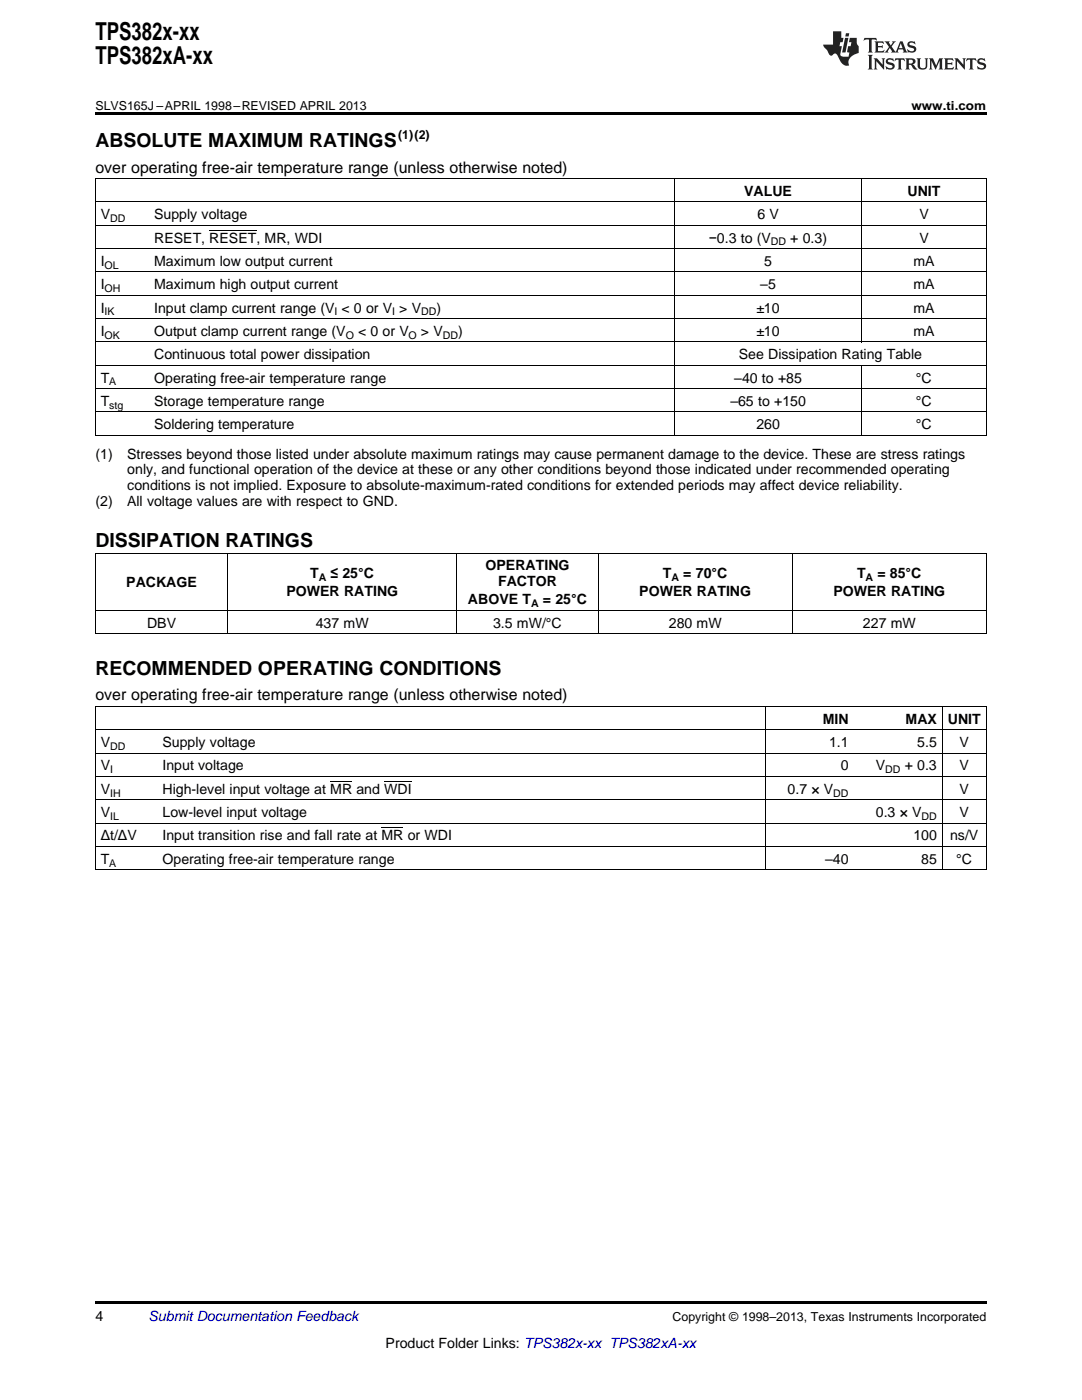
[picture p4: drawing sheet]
<svg xmlns="http://www.w3.org/2000/svg" width="216mm" height="279mm" viewBox="0 0 216 279" stroke-linecap="round" stroke-linejoin="round" font-family="sans-serif">
<defs><g id="words">
<g font-size="4.9">
<text x="19" y="7.9">TPS382x-xx</text>
<text x="19" y="12.8">TPS382xA-xx</text>
</g>
<g font-size="3.9">
<text x="19" y="29.3">ABSOLUTE MAXIMUM RATINGS</text>
<text x="19" y="109.1">DISSIPATION RATINGS</text>
<text x="19" y="134.6">RECOMMENDED OPERATING CONDITIONS</text>
</g>
<g font-size="3.2">
<text x="19" y="34.4">over operating free-air temperature range (unless otherwise noted)</text>
<text x="19" y="139.8">over operating free-air temperature range (unless otherwise noted)</text>
</g>
<g font-size="2.8">
<text x="148.5" y="39.1">VALUE</text>
<text x="181.1" y="39.1">UNIT</text>
<text x="20.1" y="43.7">V</text>
<text x="30.8" y="43.7">Supply voltage</text>
<text x="151.1" y="43.7">6 V</text>
<text x="183.4" y="43.7">V</text>
<text x="20.1" y="53.1">I</text>
<text x="30.8" y="48.4">RESET, RESET, MR, WDI</text>
<text x="30.8" y="53.1">Maximum low output current</text>
<text x="141.4" y="48.4">−0.3 to (V</text>
<text x="152.5" y="53.1">5</text>
<text x="157.7" y="48.4">+ 0.3)</text>
<text x="182.2" y="53.1">mA</text>
<text x="183.4" y="48.4">V</text>
<text x="20.1" y="57.7">I</text>
<text x="30.8" y="57.7">Maximum high output current</text>
<text x="151.7" y="57.7">–5</text>
<text x="182.2" y="57.7">mA</text>
<text x="20.1" y="62.4">I</text>
<text x="30.8" y="62.4">Input clamp current range (V &lt; 0 or V &gt; V</text>
<text x="87.1" y="62.4">)</text>
<text x="150.9" y="62.4">±10</text>
<text x="182.2" y="62.4">mA</text>
<text x="20.1" y="67">I</text>
<text x="30.8" y="67">Output clamp current range (V</text>
<text x="30.8" y="71.7">Continuous total power dissipation</text>
<text x="71.4" y="67">&lt; 0 or V</text>
<text x="84" y="67">&gt; V</text>
<text x="91.4" y="67">)</text>
<text x="147.4" y="71.7">See Dissipation Rating Table</text>
<text x="150.9" y="67">±10</text>
<text x="182.2" y="67">mA</text>
<text x="20.1" y="76.3">T</text>
<text x="30.8" y="76.3">Operating free-air temperature range</text>
<text x="146.5" y="76.3">–40 to +85</text>
<text x="182.8" y="76.3">°C</text>
<text x="20.1" y="81">T</text>
<text x="30.8" y="81">Storage temperature range</text>
<text x="145.7" y="81">–65 to +150</text>
<text x="182.8" y="81">°C</text>
<text x="30.8" y="85.7">Soldering temperature</text>
<text x="150.9" y="85.7">260</text>
<text x="182.8" y="85.7">°C</text>
<text x="19" y="91.5">(1)</text>
<text x="25.4" y="91.5">Stresses beyond those listed under absolute maximum ratings may cause permanent damage to the device. These are stress ratings</text>
<text x="25.4" y="94.7">only, and functional operation of the device at these or any other conditions beyond those indicated under recommended operating</text>
<text x="19" y="101">(2)</text>
<text x="25.4" y="101">All voltage values are with respect to GND.</text>
<text x="25.4" y="97.9">conditions is not implied. Exposure to absolute-maximum-rated conditions for extended periods may affect device reliability.</text>
<text x="96.9" y="113.8">OPERATING</text>
<text x="25.2" y="117.2">PACKAGE</text>
<text x="57.1" y="119">POWER RATING</text>
<text x="61.9" y="115.4">T</text>
<text x="66" y="115.4">≤ 25°C</text>
<text x="99.4" y="117">FACTOR</text>
<text x="127.6" y="119">POWER RATING</text>
<text x="132.3" y="115.4">T</text>
<text x="136.3" y="115.4">= 70°C</text>
<text x="166.3" y="119">POWER RATING</text>
<text x="171" y="115.4">T</text>
<text x="175.1" y="115.4">= 85°C</text>
<text x="29.4" y="125.2">DBV</text>
<text x="63" y="125.2">437 mW</text>
<text x="93.4" y="120.6">ABOVE T</text>
<text x="98.4" y="125.2">3.5 mW/°C</text>
<text x="108.3" y="120.6">= 25°C</text>
<text x="133.5" y="125.2">280 mW</text>
<text x="172.2" y="125.2">227 mW</text>
<text x="20.1" y="149.1">V</text>
<text x="32.4" y="149.1">Supply voltage</text>
<text x="164.2" y="144.4">MIN</text>
<text x="165.4" y="149.1">1.1</text>
<text x="180.7" y="144.4">MAX</text>
<text x="183" y="149.1">5.5</text>
<text x="189.1" y="144.4">UNIT</text>
<text x="191.5" y="149.1">V</text>
<text x="20.1" y="153.7">V</text>
<text x="32.4" y="153.7">Input voltage</text>
<text x="167.8" y="153.7">0</text>
<text x="174.8" y="153.7">V</text>
<text x="180.5" y="153.7">+ 0.3</text>
<text x="191.5" y="153.7">V</text>
<text x="20.1" y="158.4">V</text>
<text x="32.4" y="158.4">High-level input voltage at MR and WDI</text>
<text x="157.2" y="158.4">0.7 × V</text>
<text x="191.5" y="158.4">V</text>
<text x="20.1" y="163.1">V</text>
<text x="20.1" y="167.7">Δt/ΔV</text>
<text x="32.4" y="163.1">Low-level input voltage</text>
<text x="32.4" y="167.7">Input transition rise and fall rate at MR or WDI</text>
<text x="174.8" y="163.1">0.3 × V</text>
<text x="182.2" y="167.7">100</text>
<text x="189.6" y="167.7">ns/V</text>
<text x="191.5" y="163.1">V</text>
<text x="20.1" y="172.4">T</text>
<text x="32.4" y="172.4">Operating free-air temperature range</text>
<text x="164.6" y="172.4">–40</text>
<text x="183.8" y="172.4">85</text>
<text x="190.8" y="172.4">°C</text>
<text x="19" y="263.6">4</text>
<text x="76.9" y="269">Product Folder Links: TPS382x-xx TPS382xA-xx</text>
</g>
<text font-size="2.8" fill="#0000c8" x="29.6" y="263.6">Submit Documentation Feedback</text>
<g font-size="2.5">
<text x="19" y="21.9">SLVS165J –APRIL 1998–REVISED APRIL 2013</text>
<text x="181.9" y="21.9">www.ti.com</text>
<text x="79.4" y="27.7">(1)(2)</text>
<text x="134.2" y="263.6">Copyright © 1998–2013, Texas Instruments Incorporated</text>
</g>
<g font-size="2.1">
<text x="22" y="44.3">DD</text>
<text x="20.9" y="53.6">OL</text>
<text x="153.8" y="49">DD</text>
<text x="20.9" y="58.3">OH</text>
<text x="20.9" y="62.9">IK</text>
<text x="66.7" y="62.9">I</text>
<text x="78.2" y="62.9">I</text>
<text x="84" y="62.9">DD</text>
<text x="20.9" y="67.6">OK</text>
<text x="69" y="67.6">O</text>
<text x="81.5" y="67.6">O</text>
<text x="88.4" y="67.6">DD</text>
<text x="21.8" y="76.9">A</text>
<text x="21.8" y="81.6">stg</text>
<text x="63.6" y="116">A</text>
<text x="134" y="116">A</text>
<text x="172.7" y="116">A</text>
<text x="106" y="121.1">A</text>
<text x="22" y="149.6">DD</text>
<text x="22" y="154.3">I</text>
<text x="176.6" y="154.3">DD</text>
<text x="22" y="159">IH</text>
<text x="166.3" y="159">DD</text>
<text x="22" y="163.6">IL</text>
<text x="183.9" y="163.6">DD</text>
<text x="21.8" y="172.9">A</text>
</g>
</g></defs>
<path d="M19 22.5h177.8v.5h-177.8zM19 259.7h177.8v.5h-177.8z" fill="#000"/>
<g fill="none" stroke="#000" stroke-width=".2">
<path d="M19 35.6h177.8M19.1 35.7v51.2M134.6 35.7v51.2M171.9 35.7v32.6M196.8 35.7v51.2M19 58.9h177.8M19 54.3h177.8M19 49.6h177.8M19 45h177.8M19 40.3h177.8M19 77.6h177.8M19 72.9h177.8"/>
<path d="M19 68.2h177.8M19 63.6h177.8M171.9 73v13.9M19 86.9h177.8M19 82.2h177.8M19 110.4h177.8M19.1 110.4v16.1M45.4 110.4v16.1M91.1 110.4v16.1M119.3 110.4v16.1M158.1 110.4v16.1M196.8 110.4v16.1"/>
<path d="M19 126.5h177.8M19 121.8h177.8M19 159.6h177.8M19 155h177.8M19 150.3h177.8M19 145.6h177.8M19 141h177.8M19.1 141v32.6M152.8 141v32.6M188 141v32.6M196.8 141v32.6M19 173.6h177.8"/>
<path d="M19 168.9h177.8M19 164.3h177.8"/>
</g>
<g fill="#231f20">
<path d="M172.5 7.6l-.1 .5 .4-.2h.6v.1v2.1l-.2 .4h.9l-.2-.4v-2.1l.1-.1h.5l.5 .2-.2-.5zM174.5 8.3l.2 .3v1.5l-.2 .4h1.8l.2-.6a1.04 1.04 0 0 1-1.3 .2v-.7h.6l.3 .2v-.6l-.3 .2h-.6v-.6l.8-.1 .4 .3-.2-.5zM176.5 8.3l.9 1.1-.9 1.1h.8l-.2-.2 .4-.7 .5 .7-.2 .2h1.5l-.2-.2 .2-.4h.9l.1 .4-.2 .2h1l-.3-.3-.7-1.9h-.5l-.9 2-.8-1 .9-1h-.8l.1 .3-.4 .5-.3-.6 .1-.2zM179.7 8.6l.4 1h-.7zM181.3 8.4a.63 .63 0 0 0-.2 .7 .63 .63 0 0 0 .6 .4l.6 .2 .1 .2a.75 .75 0 0 1-.7 .4 .75 .75 0 0 1-.6-.5l.1 .7 .1-.1a1.11 1.11 0 0 0 1.5-.6 1.13 1.13 0 0 0-1.2-.8l-.1-.4a1.04 1.04 0 0 1 1.2 .2l-.2-.5-.2 .1-.4-.2zM173.2 10.9l.2 .4v2.2l-.2 .4h1l-.3-.4v-2.2l.3-.4zM174.3 11.6l.3 .4v1.5l-.3 .4h.8l-.2-.4v-1.3l1.5 1.7v-1.9l.2-.4h-.7l.2 .4v.9l-1.1-1.3zM177 11.8a.62 .62 0 0 0-.2 .7 .62 .62 0 0 0 .6 .4l.6 .1 .1 .3a.76 .76 0 0 1-.7 .3 .76 .76 0 0 1-.7-.4l.2 .7 .1-.1a1.11 1.11 0 0 0 1.5-.6 1.13 1.13 0 0 0-1.2-.8l-.1-.4a1.04 1.04 0 0 1 1.2 .2l-.2-.6-.2 .1-.5-.1zM178.7 11.6l-.2 .6a.61 .61 0 0 1 .8-.3v1.6l-.2 .4h.9l-.2-.4v-1.6a.63 .63 0 0 1 .7 .3l-.1-.6zM180.6 11.6l.3 .4v1.5l-.3 .4h1l-.2-.2-.1-.8 .6 .2a.76 .76 0 0 0 1.2 .7l-1-1a.58 .58 0 0 0 .6-.5 .58 .58 0 0 0-.5-.6zM181.4 11.9h.1a.45 .45 0 0 1 .5 .1 .45 .45 0 0 1 .1 .5l-.8 .2zM182.9 11.6l.2 .2a2.17 2.17 0 0 0 .3 1.9 .99 .99 0 0 0 1.6-.6v-1.1l.2-.4h-.7l.2 .2a1.92 1.92 0 0 1-.2 1.8 .6 .6 0 0 1-.9-.5v-1.1l.2-.4zM185.4 11.6l.2 .4v1.5l-.2 .4h.7l-.2-.4v-1.4l.8 1.8 .8-1.8v1.4l-.2 .4h.9l-.2-.4v-1.5l.2-.4h-.8l-.6 1.5-.6-1.5zM188.4 11.6l.2 .4v1.5l-.2 .4h1.8l.1-.6a1.04 1.04 0 0 1-1.2 .1v-.6h.5l.4 .2v-.6l-.4 .2h-.5v-.7h.8l.3 .3-.1-.6zM190.5 11.6l.2 .4v1.5l-.2 .4h.7l-.2-.4v-1.3l1.5 1.7v-1.9l.2-.4h-.7l.2 .4v.9l-1.1-1.3zM192.9 11.6l-.1 .6a.61 .61 0 0 1 .7-.3l.1 1.6-.3 .4h1l-.3-.4 .1-1.6a.63 .63 0 0 1 .7 .3l-.1-.6zM195.2 11.8a.62 .62 0 0 0-.2 .7 .62 .62 0 0 0 .6 .4l.6 .1 .1 .3a.76 .76 0 0 1-.7 .3 .76 .76 0 0 1-.6-.4l.1 .7 .1-.1a1.11 1.11 0 0 0 1.6-.6 1.13 1.13 0 0 0-1.3-.8l-.1-.4a1.04 1.04 0 0 1 1.2 .2l-.1-.6-.2 .1-.5-.1z"/>
<path d="M166.2 6.3v2.6h-1.9v.4l.8 .9a.91 .91 0 0 0 1 .8 .56 .56 0 0 1 .5-.3 .56 .56 0 0 1 .5 .3l.4 .8a1.53 1.53 0 0 0 1.9 1.2 1.54 1.54 0 0 1 1-2.1l.9-.3v-1.4a1.52 1.52 0 0 1-.4-1.6h-1.3l-.2 .8h.5l-.2 .8h-.5l-.1 1v.2l.4 .1-.2 .8a1.93 1.93 0 0 1-1.6-.3l.3-1.8h-.5l.2-.8h.4l.2-.8h-.4v-1.3zM168.6 7.6l-.6 2.9h.7l.6-2.9zM168.8 6.6l-.1 .7h.6l.2-.7z"/>
</g>
<path d="M41.8 45.9h9.4M65.9 155.9h4.4M76.7 155.9h5.4M76.1 165.2h4.4" fill="none" stroke="#000" stroke-width=".2"/>
<use href="#words"/>
</svg>
